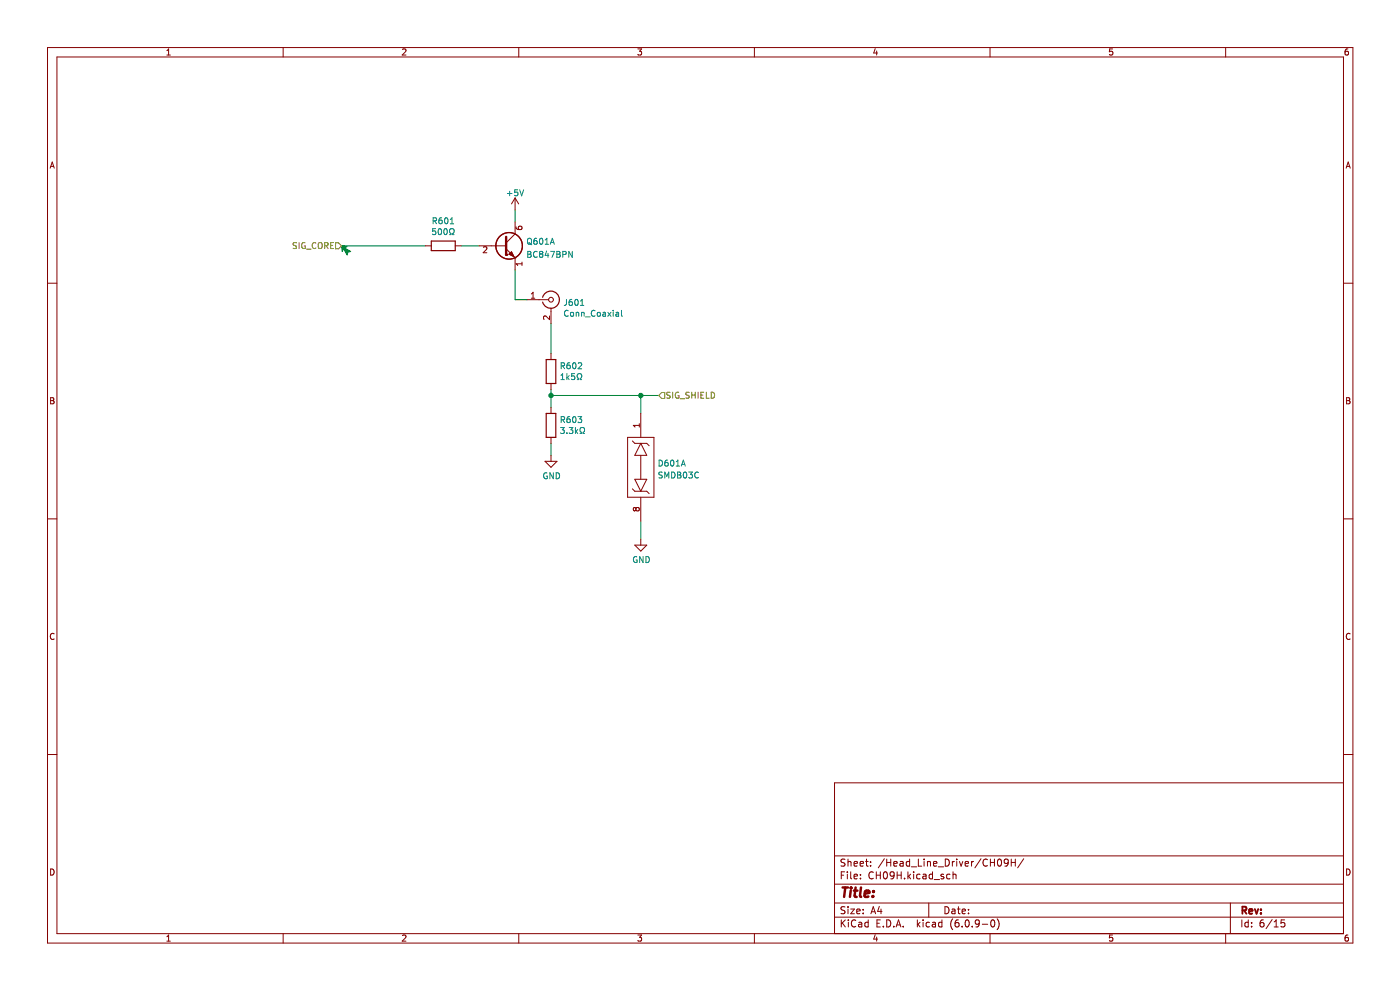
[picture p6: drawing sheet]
<svg xmlns="http://www.w3.org/2000/svg" width="297mm" height="210mm" viewBox="0 0 297 210" stroke-linecap="round" stroke-linejoin="round" font-family="sans-serif">
<path d="M.1 .1h296.9v209.9h-296.9z" fill-rule="evenodd" fill="#fff" stroke="#fff" stroke-width=".21"/>
<g fill="none" stroke="#840000" stroke-width=".21">
<path d="M10.1 10.1h276.9v189.9h-276.9zM12.1 12.1h272.9v185.9h-272.9zM35.4 11.7h.7M35.4 10.7l.4-.3v1.3M60.1 10.1v2M85.4 10.5l.5-.1 .2 .3-.8 1h.8M110.1 10.1v2M135.3 10.4h.8l-.4 .5 .4 .1v.6l-.2 .1-.6-.1M160 10.1v2M185.7 10.3l-.3 .9h.8M186 10.8v.9M210 10.1v2"/>
<path d="M236 10.4h-.6l-.1 .6 .7-.1v.7l-.2 .1-.5-.1M260 10.1v2M286 10.4h-.4l-.2 .3-.1 .7 .3 .3 .4-.1v-.7h-.4l-.3 .2M10.6 35.7l.5-1.3 .4 1.3M10.8 35.3h.6M285.6 35.7l.4-1.3 .4 1.3M285.7 35.3h.6M104.2 52.1h3.2M107.4 52.8l1.9 1.9M109.3 54.7h.1M109.3 49.6l-1.9 1.9M10.1 60.1h2"/>
<path d="M111.8 63.6h4.6M112.7 63.3h.7M112.7 62.4l.4-.4v1.3M116.6 67v.8l-.9-.8-.4 .3 .1 .4M116.9 65.4v3.3M116.9 75v1.3M285 60.1h2M10.7 84.4h.5l.2 .2-.2 .4 .2 .1 .1 .3-.3 .3h-.5zM10.7 85h.5M115.6 97.9h2.6l-1.3 1.2zM116.9 81.4v1.2M116.9 86.4v1.3"/>
<path d="M116.9 92.8v1.2M116.9 96.6v1.3M285.7 84.4h.4l.3 .2-.3 .4 .3 .1v.3l-.2 .3h-.5zM285.7 85h.4M10.1 110.1h2M134.7 115.6h2.5l-1.3 1.3zM135.9 114.4v1.2M285 110.1h2M11.5 134.5a.58 .58 0 0 0-.8 .5 .58 .58 0 0 0 .8 .5M286.4 134.5a.58 .58 0 0 0-.8 .5 .58 .58 0 0 0 .8 .5M10.1 160.1h2M285 166.1h-108v31.9"/>
<path d="M285 160.1h2M10.7 184.3a.66 .66 0 0 1 .8 .7 .66 .66 0 0 1-.8 .6zM35.4 198.7l.4-.4v1.3M35.4 199.6h.7M60.1 198v2M85.4 198.5l.5-.2 .2 .4-.8 .9h.8M110.1 198v2M135.3 198.3h.8l-.4 .5 .4 .2v.5l-.2 .1-.6-.1M160 198v2M177 194.5h108M177 191.5h108M177 187.6h108"/>
<path d="M177 181.6h108M178.5 185.6h.5M178.5 195.1v1.5M178.7 195.8l.6 .8M179.2 184.9h-.7v1.5M179.3 192.4l-.6-.1-.2 .2v.4l.6 .3 .2 .3-.3 .3h-.6M179.3 182.3l-.6-.1-.2 .2v.4l.6 .3 .2 .3-.3 .3h-.6M179.3 195.1l-.8 .9M179.8 184.9v.2M179.8 185.4v1M179.9 182.2v1.5M179.9 192.3v.2"/>
<path d="M179.9 192.8v1M179.9 182.9l.2-.2 .4 .1v.9M180 195.1v.2M180 195.6v1M180.5 192.8h.8l-.8 1h.8M180.5 184.9v1.3l.2 .2M181.2 185.9l.7-.1-.1-.3-.4-.1-.2 .2 .1 .8h.5M181.2 183.2l.7-.1-.1-.3-.4-.1-.2 .2 .1 .8h.5M181.5 195.3a.71 .71 0 0 0-.9 .5 .71 .71 0 0 0 .7 .8l.2-.1M181.8 193.3l.7-.1-.1-.3-.4-.1-.2 .2v.8h.6M182.2 195.7h.6v.9M182.5 183.2l.7-.1-.1-.3-.4-.1-.2 .2v.8h.6"/>
<path d="M182.5 186.3v.1M182.5 185.5v.1M182.8 196l-.5 .1-.2 .2 .2 .3h.5M183.1 193.7v.1M183.1 192.9v.1M183.6 182.7h.6M183.8 182.2v1.3l.4 .2M184.2 195.7l-.4-.1-.3 .3 .1 .7h.6M184.2 195.1v1.5M184.7 183.6v.1M184.7 182.8v.1M184.8 193.8l.5-1.5 .5 1.5"/>
<path d="M184.9 193.4h.7M185.3 185.1a.71 .71 0 0 0-1 .5 .71 .71 0 0 0 .7 .8l.3-.1M185.7 198.3l-.3 .9h.8M185.9 185.6h.9M185.9 184.9v1.5M186 198.8v.8M186 195.8h.5M186.5 192.3l-.3 1h.9M186.8 195.1h-.8v1.5h.8M186.8 184.9v1.5M186.9 192.8v1M187.4 196.5v.1"/>
<path d="M187.5 185.1l.3-.2a.8 .8 0 0 1 .5 .8 .8 .8 0 0 1-.5 .7l-.4-.5zM187.6 182.2l-1.3 1.9M188.1 195.1a.76 .76 0 0 1 .9 .8 .76 .76 0 0 1-.9 .7zM188.1 182.2v1.5M188.1 182.9h.9M189 182.2v1.5M189.6 196.5v.1M189.6 183.2l.7-.1v-.3l-.5-.1-.2 .2 .1 .8h.6M189.7 185.6l-.3 .3-.4-.1-.2-.2v-.4l.3-.3h.3l.3 .3a1 1 0 0 1-.4 1.2h-.3M190.1 196.6l.5-1.5 .5 1.5M190.3 196.2h.7M190.3 185.6h.9"/>
<path d="M190.3 184.9v1.5M191 182.8h.5l.1 .9M191.2 184.9v1.5M191.6 196.5v.1M191.6 183.1l-.5 .1-.2 .2 .2 .3h.5M191.9 186.3v.1M192.6 184.9v1.5M192.8 185.9l.4 .5M193 182.8l-.5-.1-.2 .3 .1 .7h.6M193 182.2v1.5M193.2 185.4l-.6 .6M193.3 183.9h1.2"/>
<path d="M193.8 184.9v.2M193.8 185.4v1M194.6 195.1v1.5M194.8 196.1l.4 .5M194.8 182.2v1.5h.7M195.2 195.6l-.6 .6M195.2 185.5l-.4-.1-.3 .3 .1 .7h.6M195.8 195.1v.2M195.8 195.6v1M195.8 185.5h.6l.1 .9M196 182.2v.2M196 182.7v1"/>
<path d="M196.5 185.8l-.5 .1-.2 .2 .2 .3h.5M196.8 182.9l.2-.2 .3 .1 .1 .9M196.8 182.7v1M197 191.5v3M197.2 195.7l-.4-.1-.3 .3 .1 .7h.6M197.8 195.7h.6l.1 .9M197.8 185.5l-.4-.1-.3 .3 .2 .7h.5M197.8 184.9v1.5M198 183.2l.8-.1-.1-.3-.4-.1-.3 .2 .1 .8h.6M198.2 186.6h1.1M198.5 196l-.5 .1-.2 .2 .2 .3h.5M199 183.9h1.2"/>
<path d="M199.8 195.7l-.4-.1-.3 .3 .2 .7h.5M199.8 195.1v1.5M200.2 185.5l-.4-.1-.2 .2 .1 .3 .5 .1v.4h-.6M200.5 192.3a.76 .76 0 0 1 .8 .8 .76 .76 0 0 1-.8 .7zM200.5 182.2a.76 .76 0 0 1 .9 .8 .76 .76 0 0 1-.9 .7zM201.5 185.5l-.4-.1-.3 .3 .2 .7h.5M202 192.9h.5l.1 .9M202 182.7v1M202.1 194.9a1.72 1.72 0 0 0 0 2.3M202.2 185.6l.2-.2 .4 .1v.9M202.2 184.9v1.5M202.5 182.7l-.5 .3"/>
<path d="M202.6 193.2l-.5 .1-.2 .2 .2 .3h.5M203 182.2v.2M203 182.7v1M203.1 192.8h.6M203.3 192.3v1.3l.4 .2M203.3 195.1l-.4 .1a1.01 1.01 0 0 0 0 1.4l.5-.1 .1-.5-.3-.3-.4 .1-.2 .2M203.5 182.7l.4 1 .4-1M204.1 193.3l.7-.1-.1-.3-.4-.1-.2 .2 .1 .8h.5M204.1 196.5v.1M204.7 183.2l.8-.1-.1-.3-.4-.1-.3 .2 .1 .8h.6M204.9 195.3l.2-.2a.8 .8 0 0 1 .5 .8 .8 .8 0 0 1-.5 .7l-.4-.5zM205.5 193.7v.1"/>
<path d="M205.5 192.9v.1M206.1 182.7v1M206.2 196.5v.1M206.5 182.7l-.4 .3M207.7 195.8l-.2 .3-.5-.1-.1-.2v-.4l.3-.3h.3l.2 .3a1 1 0 0 1-.4 1.2h-.3M208.1 182.2l-1.3 1.9M208.4 196.1h1.1M209.5 182.4a.71 .71 0 0 0-1 .5 .71 .71 0 0 0 .7 .8l.3-.1M210 198v2M210.1 182.9h.9M210.1 182.2v1.5M210.3 195.3l.2-.2a.8 .8 0 0 1 .6 .8 .8 .8 0 0 1-.6 .7l-.3-.5z"/>
<path d="M211 182.2v1.5M211.5 194.9a1.72 1.72 0 0 1 0 2.3M211.7 182.4l.3-.2a.8 .8 0 0 1 .5 .8 .8 .8 0 0 1-.5 .7l-.4-.5zM213.9 182.9l-.3 .3h-.3l-.3-.3v-.4l.3-.3h.3l.3 .3a1 1 0 0 1-.4 1.2h-.3M214.5 182.9h.9M214.5 182.2v1.5M215.4 182.2v1.5M217.2 182.2l-1.3 1.9M236 198.3h-.6l-.1 .7 .7-.1v.6l-.2 .1-.5-.1M260 198v2M261 191.5v6.5M263.4 195.1v1.5"/>
<path d="M264.8 195.7l-.4-.1-.3 .3 .1 .7h.6M264.8 195.1v1.5M265.5 196.5v.1M265.5 195.7v.1M268 195.1l-.4 .1a1.01 1.01 0 0 0 0 1.4l.5-.1 .1-.5-.3-.3-.5 .1-.1 .2M269.9 195.1l-1.3 1.9M270.3 196.6h.9M270.3 195.6l.4-.5v1.5M272.5 195.1h-.7l-.1 .7 .2-.1 .5 .1 .2 .2-.1 .5-.2 .1-.6-.1M285.7 184.3a.66 .66 0 0 1 .7 .7 .66 .66 0 0 1-.7 .6zM286 198.3l-.4 .1-.2 .2-.1 .8 .3 .2 .4-.1v-.6l-.4-.1-.3 .3"/>
<circle cx="116.9" cy="63.6" r=".51"/>
</g>
<path d="M263.6 193.1l.7-.1 .1-.2v-.3l-.8-.2v1.5M263.9 193.1l.5 .7M265 193.3l.7-.1-.1-.3-.4-.1-.2 .2 .1 .8h.5M266.2 192.8l.4 1 .3-1M267.5 193.7v.1M267.5 192.9v.1" fill="none" stroke="#840000" stroke-width=".39"/>
<path d="M178.7 188.3h1.2M179.3 188.3l-.2 2M180.5 188.9l-.2 1.4M180.6 188.3l-.1 .1M181.1 188.9h.8M181.5 188.3l-.2 1.7 .1 .2 .3 .1M182.7 188.3l-.3 1.7 .3 .3M183.4 189.6l1-.2v-.4l-.6-.1-.3 .3v1h.7M185.2 190.1v.2M185.3 189v.2" fill="none" stroke="#840000" stroke-width=".52"/>
<path d="M72.5 52.1l1.2 .2-.6 .3 1.3 .7-.6 .2-.1 .6-.8-1.4-.3 .6z" fill-rule="evenodd" fill="#008400" stroke="#008400" stroke-width=".21"/>
<path d="M72.5 52.1h17.7M97.8 52.1h3.9M109.3 57.2v6.4h2.5M109.3 44.5v2.6M116.9 68.7v6.3M116.9 82.6v3.8M116.9 94v2.6M116.9 83.9h22.8M135.9 83.9v3.8M135.9 110.6v3.8" fill="none" stroke="#008400" stroke-width=".21"/>
<g fill="none" stroke="#848400" stroke-width=".21">
<path d="M62.9 51.5h-.5l-.2 .2 .1 .3 .5 .2v.4l-.6 .1M63.4 51.5v1.2M64.7 51.5a.58 .58 0 0 0-.7 .6 .58 .58 0 0 0 .8 .5v-.4h-.3M65 52.8h1M67 51.6a.56 .56 0 0 0-.8 .5 .56 .56 0 0 0 .8 .5M67.6 51.6l.2-.1a.43 .43 0 0 1 .5 .4v.4a.42 .42 0 0 1-.4 .4 .42 .42 0 0 1-.4-.4zM68.9 52.1h.6l.1-.5-.7-.1v1.2M69.2 52.1l.4 .6M70.2 52.1h.4M70.8 51.5h-.6v1.2h.6M71.2 51.5h.6l.7 .6-.7 .7h-.6zM140.4 83.3h.6v1.2h-.6l-.7-.6z"/>
<path d="M142.2 83.3h-.7v.4l.5 .2 .2 .3-.3 .3-.5-.1M142.7 83.2v1.3M144 83.3a.58 .58 0 0 0-.8 .5 .58 .58 0 0 0 .8 .5v-.4h-.2M144.3 84.6h.9M146.2 83.3h-.7v.4l.6 .2 .1 .3-.2 .3-.5-.1M146.8 83.2v1.3M146.8 83.8h.7M147.5 83.2v1.3M148.1 83.2v1.3M148.7 83.8h.4M149.3 83.2h-.6v1.3h.6M149.8 83.2v1.3h.6"/>
<path d="M150.9 83.2a.64 .64 0 0 1 .7 .6 .64 .64 0 0 1-.7 .7z"/>
</g>
<g fill="none" stroke="#008484" stroke-width=".21">
<path d="M119 79.6l.4-.3v1.2M119.1 77.6h.6v-.5l-.6-.2v1.3M119.4 77.6l.4 .6M120.2 63.5l-.1 1.1-.4 .2M120.3 79.3v1.2M120.5 65.9a.56 .56 0 0 0-.8 .6 .56 .56 0 0 0 .8 .5M120.7 79.7l-.4 .5M120.9 76.9l-.4 .1-.2 .2v.8l.2 .2 .4-.1v-.6l-.4-.1-.2 .3M121.1 66.4l.2-.2 .3 .2v.6h-.5zM121.3 63.5l-.3 .1-.2 .2-.1 .7 .3 .3 .4-.1-.1-.6-.3-.1-.3 .2M121.6 77.1l.2-.2a.68 .68 0 0 1 .4 .7 .68 .68 0 0 1-.4 .6l-.3-.5zM121.9 79.3h-.6l-.1 .6 .6-.1 .1 .6-.2 .1-.5-.1"/>
<path d="M122 63.6l.2-.1a.68 .68 0 0 1 .5 .6 .68 .68 0 0 1-.5 .7l-.3-.5zM122.2 66.4l.5-.1 .1 .8M122.2 66.2v.9M122.7 77.1l.5-.2 .2 .4-.8 .9h.8M123.1 64.8h.8M123.1 63.9l.4-.4v1.3M123.4 66.2v.9M123.4 66.4l.5-.1v.8M124.2 67.2h1M126.2 65.9a.56 .56 0 0 0-.8 .6 .56 .56 0 0 0 .8 .5M126.8 66.3l.3-.1 .3 .3v.4l-.3 .2-.4-.2zM127.9 66.3h.5l.1 .8"/>
<path d="M128.5 66.6l-.6 .2 .1 .3 .5-.1M128.9 66.2l.7 .9M129.6 66.2l-.7 .9M130.1 65.8v.1M130.1 66.2v.9M130.7 66.3h.5v.8M131.2 66.6l-.6 .2 .2 .3 .4-.1M131.8 65.8v1.1l.2 .2M118.9 90.7h.8l-.4 .5 .4 .1v.5l-.2 .2-.6-.2M119 80.5h.7M119.1 89h.6v-.5l-.6-.1v1.2M119.4 89l.4 .6"/>
<path d="M120.3 91.8v.2M120.4 80l.3 .5M120.7 90.7h.8l-.4 .5 .4 .1v.5l-.2 .2-.6-.2M120.9 88.4h-.4l-.2 .3v.7l.2 .2 .4-.1v-.6h-.4l-.2 .2M121.6 88.5l.2-.1a.68 .68 0 0 1 .4 .6 .68 .68 0 0 1-.4 .6l-.3-.4zM122.1 90.7v1.3M122.2 91.5l.4 .5M122.4 80.5h.3v-.2a.54 .54 0 0 1-.2-.8 .54 .54 0 0 1 .7-.2l.2 .6-.3 .4v.2h.3M122.6 91.1l-.5 .5M122.6 88.4h.8l-.4 .5 .3 .1v.5l-.1 .1-.6-.1M123 92h.3v-.3a.54 .54 0 0 1-.2-.7 .54 .54 0 0 1 .7-.3l.2 .7-.3 .3v.3h.3M116.1 100.3a.58 .58 0 0 0-.8 .6 .58 .58 0 0 0 .8 .5v-.4h-.2"/>
<path d="M117.4 100.3v1.3l-.7-1.3v1.3M118 100.3a.64 .64 0 0 1 .7 .6 .64 .64 0 0 1-.7 .7zM135.1 118.1a.58 .58 0 0 0-.7 .6 .58 .58 0 0 0 .8 .5v-.4h-.3M136.4 118.1v1.2l-.7-1.2v1.2M137 118.1a.64 .64 0 0 1 .8 .6 .64 .64 0 0 1-.8 .6z"/>
</g>
<g fill="none" stroke="#840000" stroke-width=".25">
<path d="M115.1 63.1a1.81 1.81 0 0 1 2.8-1 1.81 1.81 0 0 1 0 3 1.81 1.81 0 0 1-2.8-1M115.9 76.3h2v5.1h-2zM115.9 87.7h2v5.1h-2z"/>
<circle cx="108" cy="52.1" r="2.82"/>
</g>
<path d="M107.4 50.2v3.9" fill="none" stroke="#840000" stroke-width=".51"/>
<circle cx="107.4" cy="54.1" r=".25" fill="#840000"/>
<path d="M108 53.9l.5-.5 .5 1z" fill-rule="evenodd" fill="#840000" stroke="#840000" stroke-width=".21"/>
<g fill="none" stroke="#840000" stroke-width=".21">
<path d="M90.2 52.1h1.3M96.6 52.1h1.2M101.7 52.1h2.5M102.6 52.5l.4-.2 .3 .4-.8 .9h.8M108 53.9h.1M108.5 53.4l.5 1-1-.5zM109.3 42v2.5M109.3 47.1v2.5M109.3 54.7v2.5M109.3 42l-.8 1.3M109.3 42l.7 1.3M109.5 48.1v.4l.3 .1 .7 .1 .2-.2-.1-.5-.6 .1v.4l.2 .2"/>
<path d="M110.7 55.6v.7M110.7 56h-1.2l.3 .3M133.1 92.8h5.6v12.7h-5.6zM134.2 93.5l.5 .5h2.5l.5 .6M135.6 89.9v.7M135.6 90.2h-1.2l.3 .4M135.9 87.7v5.1M135.9 96.6v5.1M135.9 94l1.3 2.6h-2.5zM134.2 103.7l.5 .5h2.5l.5 .5M134.7 101.7h2.5l-1.3 2.5zM134.9 107.9l.2-.2h.3l.2 .2v.4l-.2 .1h-.3l-.2-.3"/>
<path d="M134.9 107.9l-.2-.2-.3 .2v.2l.2 .3 .3-.3M134.9 107.9v.2M135.9 105.5v5.1"/>
</g>
<g fill="none" stroke="#008484" stroke-width=".21">
<path d="M91.9 46.9l.6-.1 .1-.5-.7-.1v1.3M92.2 46.9l.4 .6M92.4 48.5h-.6l-.1 .6h.6l.1 .6-.2 .1-.5-.1M93.1 48.6l.2-.1a.68 .68 0 0 1 .4 .6 .68 .68 0 0 1-.4 .7l-.4-.5zM93.7 46.2l-.4 .1-.1 .2-.1 .7 .2 .3 .5-.2-.1-.6h-.4l-.2 .2M94.3 48.6l.2-.1a.68 .68 0 0 1 .4 .6 .68 .68 0 0 1-.4 .7l-.3-.5zM94.4 46.3l.2-.1a.68 .68 0 0 1 .5 .6 .68 .68 0 0 1-.5 .7l-.3-.5zM95.4 49.8h.3v-.3a.54 .54 0 0 1-.3-.7 .54 .54 0 0 1 .8-.2l.1 .6-.3 .3v.3h.3M95.5 47.5h.7M95.5 46.6l.4-.4v1.3M107.6 41h1M108.1 40.6v.9"/>
<path d="M109.8 40.3h-.6v.6l.6-.1v.6l-.2 .1-.4-.1M110.2 40.3l.5 1.2 .4-1.2M112 50.7l.2-.2a.43 .43 0 0 1 .6 .5v.4a.42 .42 0 0 1-.5 .4 .42 .42 0 0 1-.4-.4zM112 53.3h.4l.2 .3-.2 .3 .2 .1 .1 .3-.3 .3h-.4zM112 53.9h.4M112.1 51.5l.7 .4M113.8 50.5l-.3 .1-.2 .2-.1 .8 .3 .2 .4-.1-.1-.6-.3-.1-.3 .3M114 53.4a.56 .56 0 0 0-.8 .6 .56 .56 0 0 0 .8 .5M114.6 50.7l.1-.2a.68 .68 0 0 1 .5 .7 .68 .68 0 0 1-.5 .6l-.3-.5zM114.7 53.9l-.3-.3 .3-.3 .3 .1 .2 .2-.3 .3M114.7 53.9l-.3 .2v.2l.3 .3 .3-.1 .2-.2-.1-.3-.2-.1M114.7 53.9h.2"/>
<path d="M115.7 51.8h.7M115.7 50.9l.3-.4v1.3M116 53.3l-.3 .9h.7M116.3 53.7v.9M116.7 51.8l.5-1.3 .4 1.3M116.8 53.3h.8l-.5 1.3M116.9 51.5h.6M118.1 53.3h.5l.2 .3-.2 .3 .2 .1 .1 .3-.3 .3h-.5zM118.1 53.9h.5M119.4 54l.6-.1 .1-.5-.7-.1v1.3M121.4 53.3v1.3l-.7-1.3v1.3M139.8 97.6a.64 .64 0 0 1 .8 .6 .64 .64 0 0 1-.8 .7z"/>
<path d="M141.6 97.6l-.3 .1-.2 .2-.1 .7 .3 .3 .4-.2-.1-.6h-.3l-.3 .2M142.4 97.7l.1-.1a.68 .68 0 0 1 .5 .6 .68 .68 0 0 1-.5 .7 .84 .84 0 0 1-.1-1.2zM143.4 98.9h.8M143.4 98l.4-.4v1.3M144.5 98.9l.5-1.3 .4 1.3M144.7 98.5h.6M140.5 100.2l-.7 .1v.3l.6 .3 .1 .3-.3 .2-.4-.1M141 101.4v-1.3l.5 .9 .4-.9v1.3M142.5 100.1a.64 .64 0 0 1 .7 .7 .64 .64 0 0 1-.7 .6zM143.8 100.1h.4l.2 .3-.2 .3 .2 .2 .1 .3-.3 .2h-.4zM143.8 100.7h.4M145.1 100.3l.2-.2a.68 .68 0 0 1 .4 .7 .68 .68 0 0 1-.4 .6l-.3-.5z"/>
<path d="M146.1 100.1h.8l-.4 .5 .3 .1v.6l-.1 .1-.6-.1M148.2 100.3a.56 .56 0 0 0-.8 .5 .56 .56 0 0 0 .8 .5"/>
</g>
<path d="M91.5 51.1h5.1v2.1h-5.1z" fill="none" stroke="#840000" stroke-width=".25"/>
<g fill="#008400" stroke="#008400" stroke-width=".21">
<circle cx="116.9" cy="83.9" r=".46"/>
<circle cx="135.9" cy="83.9" r=".46"/>
</g>
</svg>
